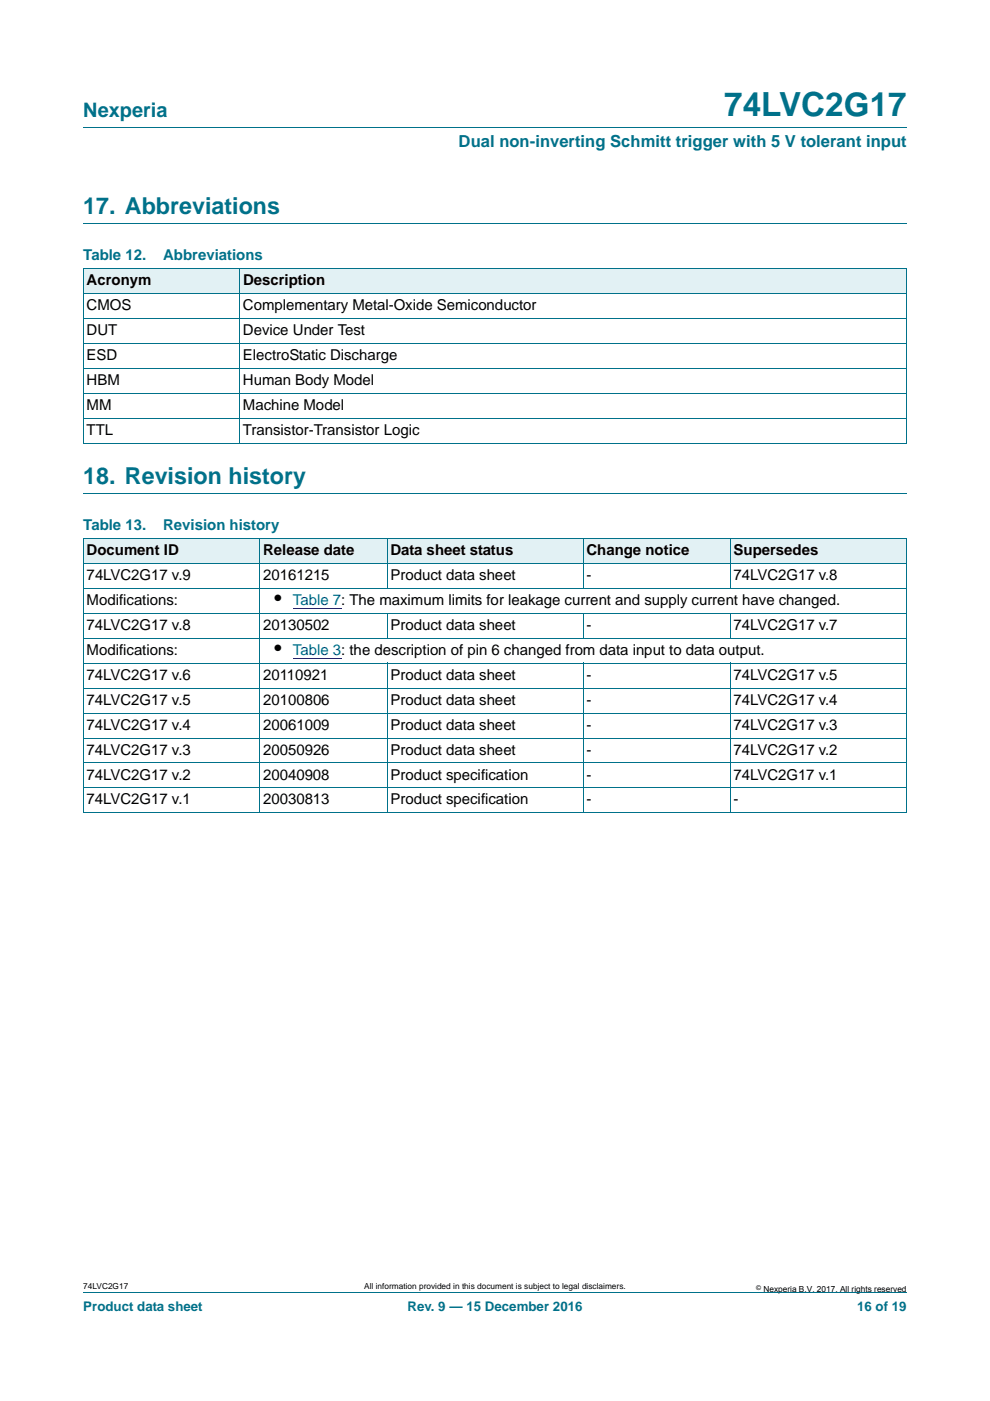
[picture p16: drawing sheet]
<svg xmlns="http://www.w3.org/2000/svg" width="210mm" height="297mm" viewBox="0 0 210 297" stroke-linecap="round" stroke-linejoin="round" font-family="sans-serif">
<defs><g id="words">
<text font-size="7" fill="#00718a" x="153.6" y="24.6">74LVC2G17</text>
<g font-size="4.9" fill="#00718a">
<text x="17.7" y="45.4">17. Abbreviations</text>
<text x="17.7" y="102.6">18. Revision history</text>
</g>
<text font-size="4.2" fill="#00718a" x="17.7" y="24.9">Nexperia</text>
<g font-size="4.2">
<text x="58.2" y="128.2">•</text>
<text x="58.2" y="138.8">•</text>
</g>
<text font-size="3.5" fill="#00718a" x="97.3" y="31.1">Dual non-inverting Schmitt trigger with 5 V tolerant input</text>
<g font-size="3.2" fill="#00718a">
<text x="17.7" y="55.2">Table 12.</text>
<text x="34.6" y="55.2">Abbreviations</text>
<text x="17.7" y="112.4">Table 13.</text>
<text x="34.6" y="112.4">Revision history</text>
</g>
<g font-size="3.2">
<text x="18.4" y="65.8">CMOS</text>
<text x="18.4" y="60.5">Acronym</text>
<text x="51.5" y="65.8">Complementary Metal-Oxide Semiconductor</text>
<text x="51.5" y="60.5">Description</text>
<text x="18.4" y="71.1">DUT</text>
<text x="51.5" y="71.1">Device Under Test</text>
<text x="18.4" y="76.4">ESD</text>
<text x="51.5" y="76.4">ElectroStatic Discharge</text>
<text x="18.4" y="81.7">HBM</text>
<text x="51.5" y="81.7">Human Body Model</text>
<text x="18.4" y="87">MM</text>
<text x="51.5" y="87">Machine Model</text>
<text x="18.4" y="92.3">TTL</text>
<text x="51.5" y="92.3">Transistor-Transistor Logic</text>
<text x="18.4" y="117.6">Document ID</text>
<text x="55.8" y="117.6">Release date</text>
<text x="82.8" y="117.6">Data sheet status</text>
<text x="124.4" y="117.6">Change notice</text>
<text x="155.6" y="117.6">Supersedes</text>
<text x="18.4" y="122.9">74LVC2G17 v.9</text>
<text x="55.8" y="122.9">20161215</text>
<text x="82.8" y="122.9">Product data sheet</text>
<text x="124.4" y="122.9">-</text>
<text x="155.6" y="122.9">74LVC2G17 v.8</text>
<text x="18.4" y="128.2">Modifications:</text>
<text x="18.4" y="133.5">74LVC2G17 v.8</text>
<text x="55.8" y="133.5">20130502</text>
<text x="82.8" y="133.5">Product data sheet</text>
<text x="124.4" y="133.5">-</text>
<text x="155.6" y="133.5">74LVC2G17 v.7</text>
<text x="18.4" y="138.8">Modifications:</text>
<text x="18.4" y="144.1">74LVC2G17 v.6</text>
<text x="18.4" y="149.4">74LVC2G17 v.5</text>
<text x="55.8" y="144.1">20110921</text>
<text x="55.8" y="149.4">20100806</text>
<text x="82.8" y="144.1">Product data sheet</text>
<text x="82.8" y="149.4">Product data sheet</text>
<text x="124.4" y="144.1">-</text>
<text x="124.4" y="149.4">-</text>
<text x="155.6" y="144.1">74LVC2G17 v.5</text>
<text x="155.6" y="149.4">74LVC2G17 v.4</text>
<text x="18.4" y="154.7">74LVC2G17 v.4</text>
<text x="55.8" y="154.7">20061009</text>
<text x="82.8" y="154.7">Product data sheet</text>
<text x="124.4" y="154.7">-</text>
<text x="155.6" y="154.7">74LVC2G17 v.3</text>
<text x="18.4" y="160">74LVC2G17 v.3</text>
<text x="55.8" y="160">20050926</text>
<text x="82.8" y="160">Product data sheet</text>
<text x="124.4" y="160">-</text>
<text x="155.6" y="160">74LVC2G17 v.2</text>
<text x="18.4" y="165.3">74LVC2G17 v.2</text>
<text x="55.8" y="165.3">20040908</text>
<text x="82.8" y="165.3">Product specification</text>
<text x="124.4" y="165.3">-</text>
<text x="155.6" y="165.3">74LVC2G17 v.1</text>
<text x="18.4" y="170.6">74LVC2G17 v.1</text>
<text x="55.8" y="170.6">20030813</text>
<text x="82.8" y="170.6">Product specification</text>
<text x="124.4" y="170.6">-</text>
<text x="155.6" y="170.6">-</text>
</g>
<g font-size="3.2" fill="#00f">
<text x="62.1" y="128.2">Table 7: The maximum limits for leakage current and supply current have changed.</text>
<text x="62.1" y="138.8">Table 3: the description of pin 6 changed from data input to data output.</text>
</g>
<g font-size="2.8" fill="#00718a">
<text x="17.7" y="277.9">Product data sheet</text>
<text x="86.4" y="277.9">Rev. 9 — 15 December 2016</text>
<text x="181.8" y="277.9">16 of 19</text>
</g>
<g font-size="1.8">
<text x="17.7" y="273.3">74LVC2G17</text>
<text x="77.2" y="273.3">All information provided in this document is subject to legal disclaimers.</text>
<text x="161.9" y="273.9">Nexperia B.V. 2017. All rights reserved</text>
</g>
<text font-size="1.4" x="160.4" y="273.4">©</text>
</g></defs>
<path d="M17.7 27h174.6M17.7 47.4h174.6M17.7 104.6h174.6M17.7 273.9h174.6" fill="none" stroke="#00718a" stroke-width=".21"/>
<g fill="#e2f1f4">
<path d="M17.7 57h33.1v5.3h-33.1z"/>
<path d="M50.8 57h141.5v5.3h-141.5z"/>
<path d="M17.7 114.1h37.4v5.3h-37.4z"/>
<path d="M55.1 114.1h27v5.3h-27z"/>
<path d="M82.1 114.1h41.6v5.3h-41.6z"/>
<path d="M123.7 114.1h31.2v5.3h-31.2z"/>
<path d="M154.9 114.1h37.4v5.3h-37.4z"/>
</g>
<path d="M62.1 128.9h10.3M62.1 139.5h10.3" fill="none" stroke="#00f" stroke-width=".21"/>
<g fill="none" stroke="#00718a" stroke-width=".21">
<path d="M17.6 57h174.7M17.7 57v37M50.8 56.9v37.1M192.3 57v37M17.6 62.3h174.7M17.6 67.6h174.7M17.6 72.8h174.7M17.6 78.1h174.7M17.6 83.4h174.7M17.6 88.7h174.7M17.6 94h174.7M17.6 114.1h174.7"/>
<path d="M17.6 119.4h174.7M17.7 114.2v58.1M55.1 114.1v58.3M82.1 114.1v10.6M123.7 114.1v10.6M154.9 114.1v10.6M192.3 114.2v58.1M17.6 124.7h174.7M17.6 130h174.7M17.6 135.3h174.7M82.1 130v5.3M123.7 130v5.3"/>
<path d="M154.9 130v5.3M17.6 140.6h174.7M17.6 145.9h174.7M17.6 151.2h174.7M17.6 156.5h174.7M82.1 140.5v31.9M123.7 140.5v31.9M154.9 140.5v31.9M17.6 161.8h174.7M17.6 167.1h174.7M17.6 172.3h174.7"/>
</g>
<use href="#words"/>
</svg>
